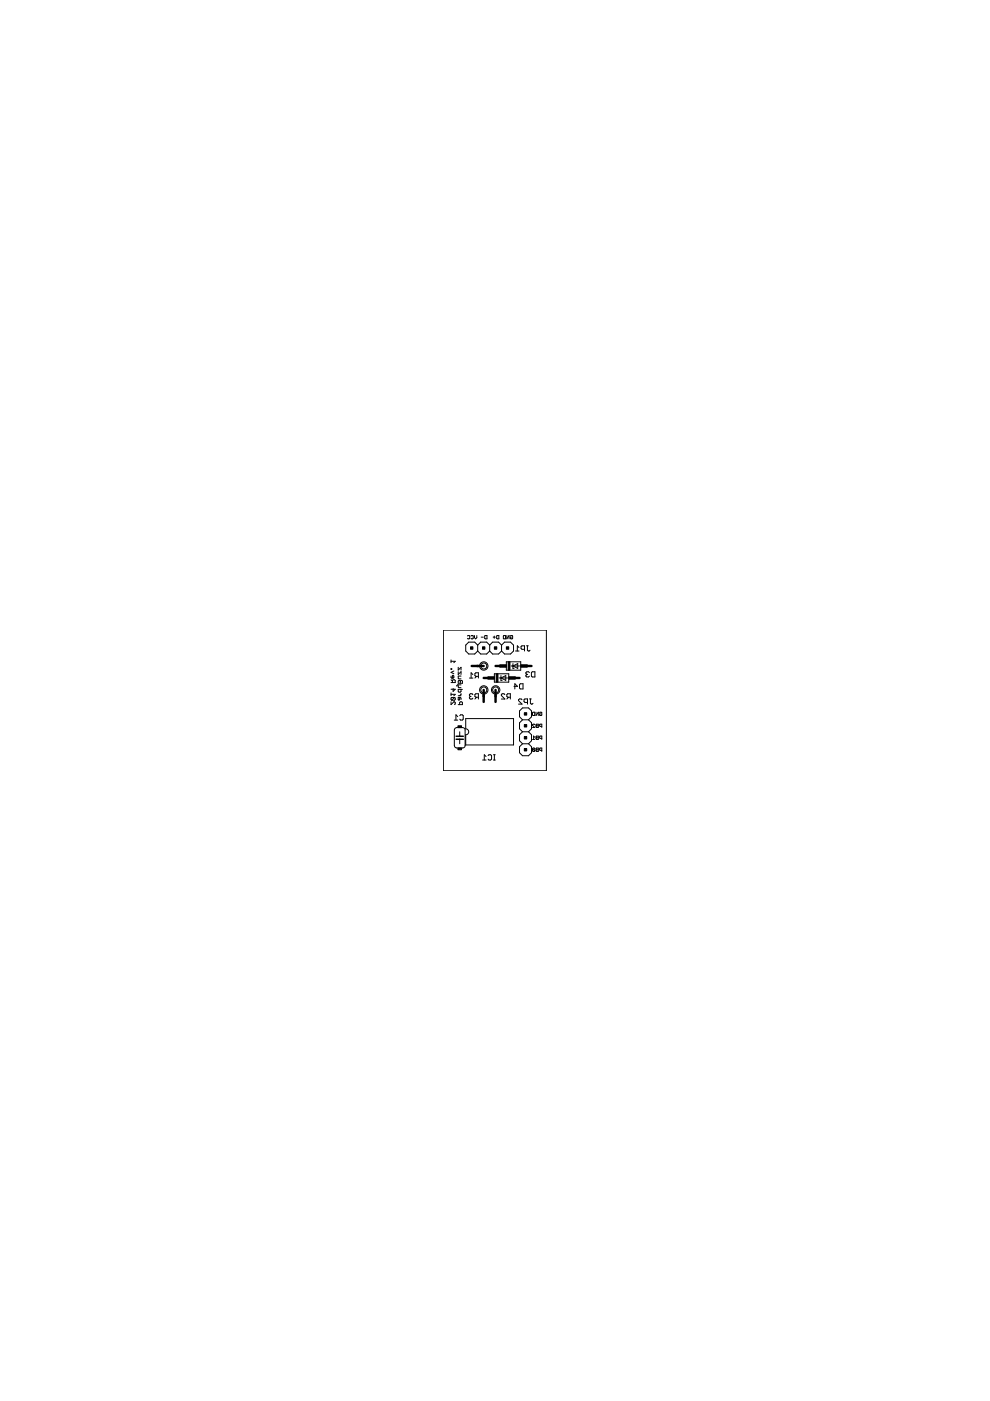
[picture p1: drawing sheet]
<svg xmlns="http://www.w3.org/2000/svg" width="210mm" height="297mm" viewBox="0 0 210 297" stroke-linecap="round" stroke-linejoin="round" font-family="sans-serif">
<g fill="none" stroke="#000" stroke-width=".21">
<path d="M94 133.6h21.8v29.8h-21.8zM95.6 139.9v.6M99.1 134.9h.5v.4h-.5M99.9 134.9h.4v.4h-.4M100.6 134.7v.5l.2 .2 .3-.2v-.5M101.3 136.8l-.7-.7h-1.2l-.7 .7v1.2l.7 .7h1.2l.7-.7M101.3 136.8l.6-.7h1.3l.6 .7M101.3 136.8v1.2M101.3 138l.6 .7h1.3l.6-.7M102 135.1h.5M102.8 134.9l.5-.2v.7l-.5-.1zM103.8 138l.6 .7h1.3l.6-.7"/>
<path d="M103.8 136.8l.6-.7h1.3l.6 .7M103.8 136.8v1.2M104.6 135.1h.4M104.8 134.9v.4M105.3 134.9l.5-.2v.7l-.5-.1zM106.3 136.8l.7-.7h1.2l.7 .7v1.2l-.7 .7h-1.2l-.7-.7M106.3 136.8v1.2M106.7 134.9l.5-.2v.7l-.5-.1zM107.5 134.7v.7l.4-.7v.7M108.2 134.9h.5l-.1 .5-.4-.1v-.2h.2M109.3 138h.7M110 137.3l-.3-.4v1.1"/>
<path d="M111.2 137.7h-.5l-.2-.2v-.4l.2-.2h.5v1.1M111.6 136.9h.4M111.8 136.9v1l.2 .1 .4-.1M95.6 148.8v.6l.6-.6 .3 .1-.1 .5M95.6 144.1l.3 .3M95.6 144.7h.9v-.4l-.4-.2-.2 .2v.4M95.6 141.8l.2 .1zM95.6 143.3l.2 .5h.3l.1-.5-.3-.1v.6M95.6 146.9v.6M95.6 147.2h.9l-.3 .3M95.6 140.2h.9l-.3 .3M96.1 146v.6l.4-.5h-.9"/>
<path d="M96.2 142.3l-.6 .3 .6 .3M96.3 152.7h.7M96.4 147.9h-.6l-.2 .1 .2 .5M96.4 147.9l.1 .4-.1 .2h-.6M96.4 147.9l-.6 .6M96.4 154.5l.4-.2h1.3l.4 .2 .1 3.6-.3 .5h-1.5l-.4-.2zM97 151.9l-.3-.3v1.1M97.2 149.4h.8v-.5l-.4-.1-.1 .1v.5M97.2 144.4l.1-.1 .3 .1 .3-.1 .1 .1v.5h-.8zM97.2 141.5v.6l.5-.6v.6M97.2 142.4v.6l.5-.6v.6M97.2 145.2v.4l.1 .2h.4"/>
<path d="M97.2 147.5h.5M97.5 147.9v.4l-.2 .2-.1-.2v-.4h.4l.1 .4M97.5 151.7l.2-.1h.3l.2 .1v.8l-.2 .2h-.3l-.2-.2M97.5 155.2v.9M97.5 156.7v1M97.6 144.4v.5M97.7 146.2v.4l-.4 .1-.1-.1v-.4h.8M97.7 147.1l-.2 .4M97.7 143.3h-.5v.5l.1 .1h.4M97.7 145.2h-.7l-.1 .3M98.7 152.4h10.2v5.5h-10.2v-2.1a.63 .63 0 0 0 .7-.6 .63 .63 0 0 0-.7-.7zM99.5 143.8h.8"/>
<path d="M99.7 147.7l-.2 .1 .2 .4h.4l.2-.2M99.7 147.7h.2M100.3 147.3l-.2-.2h-.4l-.2 .2 .2 .4M100.3 143l-.4-.4v1.2M101 147.8l-.3 .4M101 143.4l-.3 .4M101.4 143.4h-.5l-.2-.2v-.4l.2-.2h.5v1.2M101.4 147.8h-.5l-.2-.1v-.4l.2-.2h.5v1.1M104.8 142.9h3.1v1.7h-3.1zM105.8 143.7h1.8M106.2 143.7l1-.5v1.1zM106.2 143.2v1.1h.3"/>
<path d="M107 147.3l-.2-.2h-.3l-.2 .2v.2l.7 .7h-.7M107.4 140.3h3v1.8h-3zM107.8 147.8l-.3 .4M108.2 147.8h-.6l-.1-.1v-.4l.1-.2h.6v1.1M108.4 141.2h1.8M108.8 141.2l1-.5v1zM108.8 140.7v1h.2M109 145.5h.7l-.5-.5v1.1M110.2 145.1l.1-.1h.6v1.1h-.6l-.1-.2zM110.7 148.4l-.2-.2-.6 .2v.1l.8 .8h-.8M110.8 152.6l-.6-.6v-1.3l.6-.6h1.3l.6 .6v1.3l-.6 .6M110.8 157.7l-.6 .6v1.3l.6 .6h1.3l.6-.6v-1.3l-.6-.6"/>
<path d="M110.8 152.6l-.6 .6v1.3l.6 .7M110.8 155.2l-.6 .6v1.3l.6 .6M110.8 152.6h1.3M110.8 157.7h1.3M110.8 155.2h1.3M111.7 143l-.2 .2 .2 .3 .5-.1M111.7 143h.2M111.8 148.9h-.5l-.2-.2v-.3l.2-.2h.5v1.1M112.1 152.6l.6 .6v1.3l-.6 .7M112.1 155.2l.6 .6v1.3l-.6 .6M112.2 142.6l-.5-.2-.2 .2 .2 .4M112.3 148.2h.3"/>
<path d="M112.5 148.2v.9l.1 .2 .4-.2M112.7 142.6l.2-.2h.5v1.1h-.5l-.2-.1zM112.9 158.7v.5l.1 .1 .4-.1M112.9 151.1l.5-.1v.7l-.5-.1zM112.9 158.7l.4-.1 .1 .6M112.9 156.8h.5M112.9 158.7l.5 .5M113.4 153.6h-.5l.5 .6h-.5M113.4 156.3l-.3-.2v.7M113.6 151v.7l.5-.7v.7M113.6 153.6l.5-.1v.7l-.5-.1 .2-.2zM113.6 156.2l.5-.1v.7l-.5-.1 .2-.3z"/>
<path d="M113.6 158.7l.5-.1v.7l-.5-.1 .2-.2zM113.8 153.9h.3M113.8 156.4h.3M113.8 159h.3M114.4 151.1h.5v.5l-.4 .1-.1-.3h.2M114.9 154l-.5-.1 .1-.4h.4v.7M114.9 156.5l-.5-.1 .1-.3h.4v.7M114.9 159.1l-.5-.1 .1-.4h.4v.7M102.3 161.1h.8M103.1 160.4l-.4-.4v1.1M103.5 160.2l.2-.2h.3l.2 .2v.8l-.2 .1h-.3l-.2-.1M104.6 161.1h.4"/>
<path d="M104.6 160h.4M104.8 160v1.1"/>
<circle cx="102.6" cy="146.3" r=".89"/>
<circle cx="102.6" cy="141.2" r=".89"/>
<circle cx="102.6" cy="146.3" r=".64"/>
<circle cx="102.6" cy="141.2" r=".64"/>
<circle cx="105.1" cy="146.3" r=".89"/>
<circle cx="105.1" cy="146.3" r=".64"/>
</g>
<path d="M100 141.2h2.6M102.6 146.3v2.5M102.6 143.7h.8M105.1 146.3v2.5M105.1 141.2h.9M109.3 143.7h.9M111.8 141.2h.9" fill="none" stroke="#000" stroke-width=".51"/>
<g fill="#000" stroke="#000" stroke-width=".21">
<path d="M99.8 137.1h.5v.5h-.5zM102.3 137.1h.5v.5h-.5zM104.8 137.1h.5v.5h-.5zM107.4 137.1h.5v.5h-.5zM97.1 153.9h.8v.4h-.8zM97.1 158.6h.8v.4h-.8zM103.4 143.5h1.4v.5h-1.4zM105.2 142.9h.4v1.7h-.4zM106 140.9h1.4v.6h-1.4zM107.7 140.3h.4v1.8h-.4zM107.9 143.5h1.4v.5h-1.4zM111.2 153.6h.5v.5h-.5z"/>
<path d="M111.2 156.2h.5v.5h-.5zM111.2 158.7h.5v.5h-.5zM111.2 151.1h.5v.5h-.5zM110.4 140.9h1.4v.6h-1.4z"/>
</g>
<path d="M96.7 156.7h1.5M96.7 156.1h1.5" fill="none" stroke="#000" stroke-width=".32"/>
</svg>
